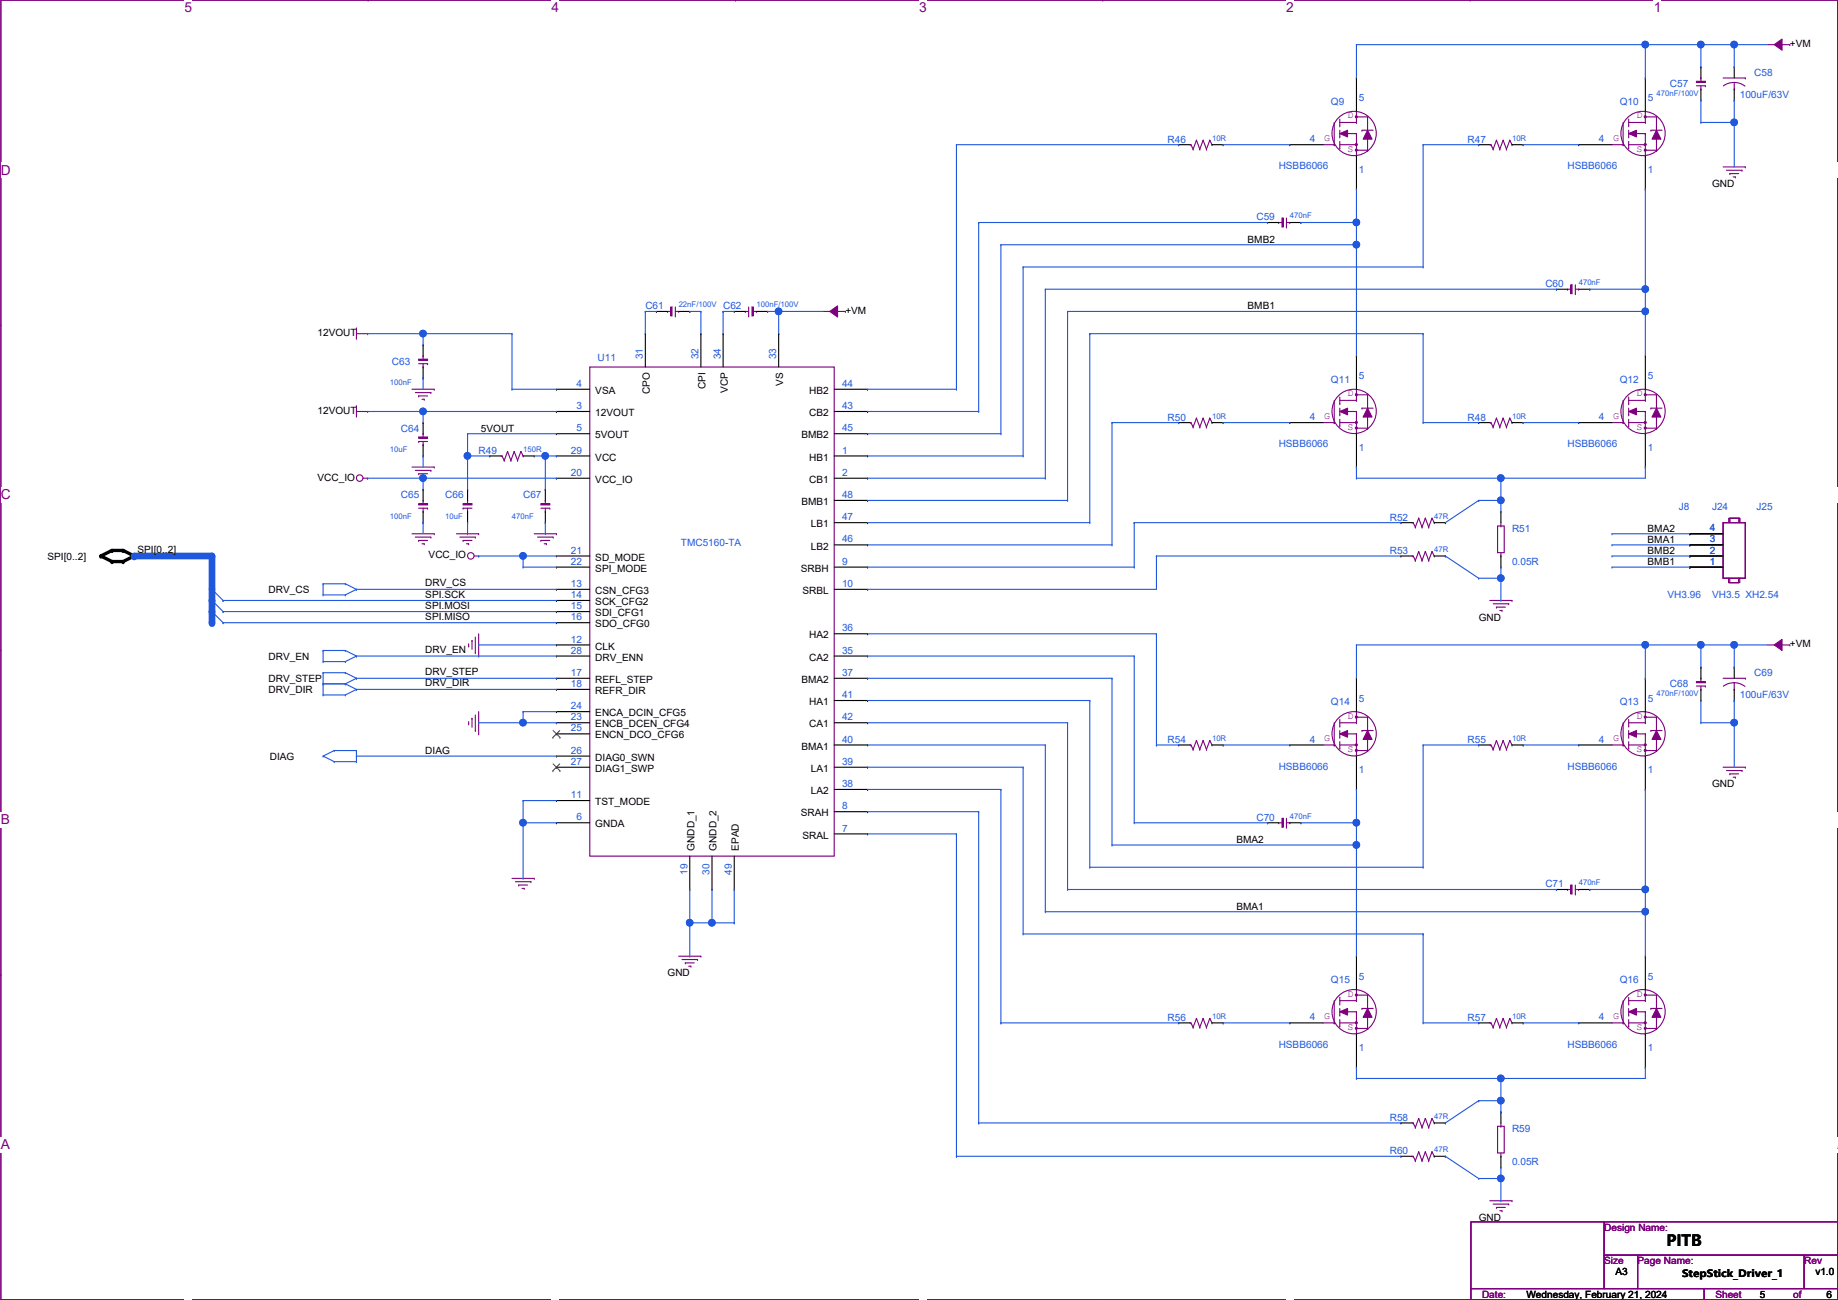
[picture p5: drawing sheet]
<svg xmlns="http://www.w3.org/2000/svg" width="420mm" height="297mm" viewBox="0 0 420 297" stroke-linecap="round" stroke-linejoin="round" font-family="sans-serif">
<defs><g id="words">
<text font-size="3.6" x="380.9" y="284.7">PITB</text>
<g font-size="3.1" fill="#800080">
<text x="42.2" y="2.8">5</text>
<text x="126.1" y="2.8">4</text>
<text x="210.1" y="2.8">3</text>
<text x="294" y="2.8">2</text>
<text x="378" y="2.8">1</text>
<text x=".2" y="39.9">D</text>
<text x=".2" y="114.1">C</text>
<text x=".2" y="188.4">B</text>
<text x=".2" y="262.6">A</text>
<text x="420.1" y="262.6">A</text>
</g>
<g font-size="2.3">
<text x="409.1" y="10.8">+VM</text>
<text x="391.4" y="42.8">GND</text>
<text x="285.2" y="55.4">BMB2</text>
<text x="193.2" y="71.7">+VM</text>
<text x="285.2" y="70.7">BMB1</text>
<text x="72.6" y="76.8">12VOUT</text>
<text x="161.3" y="88.9" transform="rotate(-90 161.3 88.9)">CPI</text>
<text x="166.4" y="89.8" transform="rotate(-90 166.4 89.8)">VCP</text>
<text x="179.1" y="88.2" transform="rotate(-90 179.1 88.2)">VS</text>
<text x="72.6" y="94.6">12VOUT</text>
<text x="136.1" y="95.1">12VOUT</text>
<text x="136.1" y="90">VSA</text>
<text x="148.6" y="90.1" transform="rotate(-90 148.6 90.1)">CPO</text>
<text x="185" y="95.1">CB2</text>
<text x="185" y="90">HB2</text>
<text x="109.9" y="98.6">5VOUT</text>
<text x="136.1" y="100.2">5VOUT</text>
<text x="183.2" y="100.2">BMB2</text>
<text x="136.1" y="105.2">VCC</text>
<text x="185" y="105.2">HB1</text>
<text x="72.6" y="109.8">VCC_IO</text>
<text x="136.1" y="110.3">VCC_IO</text>
<text x="185" y="110.3">CB1</text>
<text x="183.2" y="115.4">BMB1</text>
<text x="185.4" y="125.6">LB2</text>
<text x="185.4" y="120.5">LB1</text>
<text x="376.6" y="121.5">BMA2</text>
<text x="376.6" y="124">BMA1</text>
<text x="10.9" y="127.8">SPI[0..2]</text>
<text x="31.4" y="126.3">SPI[0..2]</text>
<text x="98" y="127.6">VCC_IO</text>
<text x="136.1" y="128.1">SD_MODE</text>
<text x="136.1" y="130.6">SPI_MODE</text>
<text x="183.1" y="130.6">SRBH</text>
<text x="376.6" y="129.1">BMB1</text>
<text x="376.6" y="126.5">BMB2</text>
<text x="61.4" y="135.5">DRV_CS</text>
<text x="97.2" y="136.7">SPI.SCK</text>
<text x="97.2" y="133.9">DRV_CS</text>
<text x="136.1" y="135.7">CSN_CFG3</text>
<text x="183.5" y="135.7">SRBL</text>
<text x="97.2" y="139.2">SPI.MOSI</text>
<text x="97.2" y="141.8">SPI.MISO</text>
<text x="136.1" y="138.3">SCK_CFG2</text>
<text x="136.1" y="140.8">SDI_CFG1</text>
<text x="136.1" y="143.3">SDO_CFG0</text>
<text x="338" y="141.8">GND</text>
<text x="97.2" y="149.2">DRV_EN</text>
<text x="136.1" y="148.4">CLK</text>
<text x="185" y="145.9">HA2</text>
<text x="409.1" y="147.9">+VM</text>
<text x="61.4" y="155.8">DRV_STEP</text>
<text x="61.4" y="150.7">DRV_EN</text>
<text x="97.2" y="154.3">DRV_STEP</text>
<text x="136.1" y="151">DRV_ENN</text>
<text x="185" y="151">CA2</text>
<text x="61.4" y="158.3">DRV_DIR</text>
<text x="97.2" y="156.8">DRV_DIR</text>
<text x="136.1" y="156">REFL_STEP</text>
<text x="136.1" y="158.6">REFR_DIR</text>
<text x="183.2" y="156">BMA2</text>
<text x="185" y="161.1">HA1</text>
<text x="136.1" y="166.2">ENCB_DCEN_CFG4</text>
<text x="136.1" y="163.7">ENCA_DCIN_CFG5</text>
<text x="185" y="166.2">CA1</text>
<text x="61.7" y="173.6">DIAG</text>
<text x="97.2" y="172.3">DIAG</text>
<text x="136.1" y="168.7">ENCN_DCO_CFG6</text>
<text x="136.1" y="173.8">DIAG0_SWN</text>
<text x="183.2" y="171.3">BMA1</text>
<text x="136.1" y="176.4">DIAG1_SWP</text>
<text x="185.4" y="176.4">LA1</text>
<text x="391.4" y="179.9">GND</text>
<text x="136.1" y="184">TST_MODE</text>
<text x="185.4" y="181.4">LA2</text>
<text x="136.1" y="189.1">GNDA</text>
<text x="183.1" y="186.5">SRAH</text>
<text x="183.5" y="191.6">SRAL</text>
<text x="158.7" y="194.4" transform="rotate(-90 158.7 194.4)">GNDD_1</text>
<text x="163.8" y="194.4" transform="rotate(-90 163.8 194.4)">GNDD_2</text>
<text x="168.9" y="194.4" transform="rotate(-90 168.9 194.4)">EPAD</text>
<text x="282.6" y="192.6">BMA2</text>
<text x="282.6" y="207.8">BMA1</text>
<text x="152.6" y="223.1">GND</text>
<text x="338" y="279">GND</text>
<text x="369.3" y="291.4">A3</text>
<text x="384.5" y="291.8">StepStick_Driver_1</text>
<text x="415" y="291.4">v1.0</text>
<text x="348.9" y="296.5">Wednesday, February 21, 2024</text>
<text x="402.3" y="296.5">5</text>
<text x="417.5" y="296.5">6</text>
</g>
<g font-size="2.3" fill="#2058dd">
<text x="401" y="17.4">C58</text>
<text x="304.2" y="24">Q9</text>
<text x="310.6" y="23.2">5</text>
<text x="370.3" y="24">Q10</text>
<text x="376.7" y="23.2">5</text>
<text x="381.7" y="19.9">C57</text>
<text x="397.7" y="22.4">100uF/63V</text>
<text x="266.9" y="32.6">R46</text>
<text x="299.4" y="32.5">4</text>
<text x="335.5" y="32.6">R47</text>
<text x="365.5" y="32.5">4</text>
<text x="292.3" y="38.7">HSBB6066</text>
<text x="310.6" y="39.5">1</text>
<text x="358.3" y="38.7">HSBB6066</text>
<text x="376.7" y="39.5">1</text>
<text x="287.2" y="50.4">C59</text>
<text x="353.3" y="65.6">C60</text>
<text x="147.5" y="70.7">C61</text>
<text x="165.3" y="70.7">C62</text>
<text x="89.6" y="83.4">C63</text>
<text x="136.6" y="82.4">U11</text>
<text x="147" y="82.1" transform="rotate(-90 147 82.1)">31</text>
<text x="159.7" y="82.1" transform="rotate(-90 159.7 82.1)">32</text>
<text x="164.7" y="82.1" transform="rotate(-90 164.7 82.1)">34</text>
<text x="177.4" y="82.1" transform="rotate(-90 177.4 82.1)">33</text>
<text x="131.8" y="88.4">4</text>
<text x="192.5" y="88.4">44</text>
<text x="304.2" y="87.5">Q11</text>
<text x="310.6" y="86.7">5</text>
<text x="370.3" y="87.5">Q12</text>
<text x="376.7" y="86.7">5</text>
<text x="131.8" y="93.5">3</text>
<text x="192.5" y="93.5">43</text>
<text x="91.6" y="98.6">C64</text>
<text x="131.8" y="98.6">5</text>
<text x="192.5" y="98.6">45</text>
<text x="266.9" y="96.1">R50</text>
<text x="299.4" y="96">4</text>
<text x="335.5" y="96.1">R48</text>
<text x="365.5" y="96">4</text>
<text x="109.4" y="103.7">R49</text>
<text x="130.5" y="103.6">29</text>
<text x="192.5" y="103.6">1</text>
<text x="292.3" y="102.2">HSBB6066</text>
<text x="310.6" y="103">1</text>
<text x="358.3" y="102.2">HSBB6066</text>
<text x="376.7" y="103">1</text>
<text x="91.6" y="113.9">C65</text>
<text x="101.8" y="113.9">C66</text>
<text x="119.6" y="113.9">C67</text>
<text x="130.5" y="108.7">20</text>
<text x="192.5" y="108.7">2</text>
<text x="192.5" y="113.8">48</text>
<text x="192.5" y="118.9">47</text>
<text x="317.7" y="119">R52</text>
<text x="383.7" y="116.4">J8</text>
<text x="391.4" y="116.4">J24</text>
<text x="401.5" y="116.4">J25</text>
<text x="155.6" y="124.8">TMC5160-TA</text>
<text x="192.5" y="124">46</text>
<text x="345.6" y="121.5">R51</text>
<text x="390.9" y="124">3</text>
<text x="390.9" y="121.4">4</text>
<text x="130.5" y="126.5">21</text>
<text x="130.5" y="129">22</text>
<text x="192.5" y="129">9</text>
<text x="317.7" y="126.6">R53</text>
<text x="345.6" y="129.1">0.05R</text>
<text x="390.9" y="129">1</text>
<text x="390.9" y="126.5">2</text>
<text x="130.5" y="134.1">13</text>
<text x="130.5" y="136.7">14</text>
<text x="192.5" y="134.1">10</text>
<text x="381.2" y="136.7">VH3.96</text>
<text x="391.4" y="136.7">VH3.5 XH2.54</text>
<text x="130.5" y="139.2">15</text>
<text x="130.5" y="141.7">16</text>
<text x="130.5" y="146.8">12</text>
<text x="130.5" y="149.4">28</text>
<text x="192.5" y="149.4">35</text>
<text x="192.5" y="144.3">36</text>
<text x="130.5" y="154.4">17</text>
<text x="192.5" y="154.4">37</text>
<text x="401" y="154.5">C69</text>
<text x="130.5" y="157">18</text>
<text x="192.5" y="159.5">41</text>
<text x="304.2" y="161.1">Q14</text>
<text x="310.6" y="160.3">5</text>
<text x="370.3" y="161.1">Q13</text>
<text x="376.7" y="160.3">5</text>
<text x="381.7" y="157.1">C68</text>
<text x="397.7" y="159.6">100uF/63V</text>
<text x="130.5" y="164.6">23</text>
<text x="130.5" y="162.1">24</text>
<text x="130.5" y="167.1">25</text>
<text x="192.5" y="164.6">42</text>
<text x="130.5" y="172.2">26</text>
<text x="192.5" y="169.7">40</text>
<text x="266.9" y="169.8">R54</text>
<text x="299.4" y="169.7">4</text>
<text x="335.5" y="169.8">R55</text>
<text x="365.5" y="169.7">4</text>
<text x="130.5" y="174.8">27</text>
<text x="192.5" y="179.8">38</text>
<text x="192.5" y="174.8">39</text>
<text x="292.3" y="175.9">HSBB6066</text>
<text x="310.6" y="176.6">1</text>
<text x="358.3" y="175.9">HSBB6066</text>
<text x="376.7" y="176.6">1</text>
<text x="130.5" y="182.4">11</text>
<text x="192.5" y="184.9">8</text>
<text x="131.8" y="187.5">6</text>
<text x="192.5" y="190">7</text>
<text x="287.2" y="187.5">C70</text>
<text x="157.1" y="199.9" transform="rotate(-90 157.1 199.9)">19</text>
<text x="162.2" y="199.9" transform="rotate(-90 162.2 199.9)">30</text>
<text x="167.3" y="199.9" transform="rotate(-90 167.3 199.9)">49</text>
<text x="353.3" y="202.8">C71</text>
<text x="304.2" y="224.6">Q15</text>
<text x="310.6" y="223.8">5</text>
<text x="370.3" y="224.6">Q16</text>
<text x="376.7" y="223.8">5</text>
<text x="266.9" y="233.3">R56</text>
<text x="299.4" y="233.2">4</text>
<text x="335.5" y="233.3">R57</text>
<text x="365.5" y="233.2">4</text>
<text x="292.3" y="239.4">HSBB6066</text>
<text x="358.3" y="239.4">HSBB6066</text>
<text x="310.6" y="240.1">1</text>
<text x="376.7" y="240.1">1</text>
<text x="317.7" y="256.1">R58</text>
<text x="317.7" y="263.7">R60</text>
<text x="345.6" y="258.7">R59</text>
<text x="345.6" y="266.3">0.05R</text>
</g>
<g font-size="2.3" fill="#800080">
<text x="308" y="27.1">D</text>
<text x="374.1" y="27.1">D</text>
<text x="302.7" y="32.1">G</text>
<text x="308" y="34.7">S</text>
<text x="368.8" y="32.1">G</text>
<text x="374.1" y="34.7">S</text>
<text x="302.7" y="95.6">G</text>
<text x="308" y="90.6">D</text>
<text x="368.8" y="95.6">G</text>
<text x="374.1" y="90.6">D</text>
<text x="308" y="98.2">S</text>
<text x="374.1" y="98.2">S</text>
<text x="308" y="164.2">D</text>
<text x="374.1" y="164.2">D</text>
<text x="302.7" y="169.3">G</text>
<text x="308" y="171.8">S</text>
<text x="368.8" y="169.3">G</text>
<text x="374.1" y="171.8">S</text>
<text x="308" y="227.7">D</text>
<text x="374.1" y="227.7">D</text>
<text x="302.7" y="232.8">G</text>
<text x="368.8" y="232.8">G</text>
<text x="308" y="235.3">S</text>
<text x="374.1" y="235.3">S</text>
<text x="366.7" y="281.3">Design Name:</text>
<text x="366.7" y="288.9">Size</text>
<text x="374.3" y="288.9">Page Name:</text>
<text x="412.4" y="288.9">Rev</text>
<text x="338.8" y="296.5">Date:</text>
<text x="392.1" y="296.5">Sheet</text>
<text x="409.9" y="296.5">of</text>
</g>
<g font-size="1.8" fill="#2058dd">
<text x="378.7" y="22">470nF/100V</text>
<text x="277.1" y="32.1">10R</text>
<text x="345.6" y="32.1">10R</text>
<text x="294.8" y="49.9">470nF</text>
<text x="360.9" y="65.2">470nF</text>
<text x="155.1" y="70.2">22nF/100V</text>
<text x="172.9" y="70.2">100nF/100V</text>
<text x="89.1" y="88">100nF</text>
<text x="277.1" y="95.6">10R</text>
<text x="345.6" y="95.6">10R</text>
<text x="89.1" y="103.3">10uF</text>
<text x="119.6" y="103.3">150R</text>
<text x="89.1" y="118.5">100nF</text>
<text x="101.8" y="118.5">10uF</text>
<text x="117" y="118.5">470nF</text>
<text x="327.9" y="118.5">47R</text>
<text x="327.9" y="126.1">47R</text>
<text x="378.7" y="159.1">470nF/100V</text>
<text x="277.1" y="169.3">10R</text>
<text x="345.6" y="169.3">10R</text>
<text x="294.8" y="187.1">470nF</text>
<text x="360.9" y="202.3">470nF</text>
<text x="277.1" y="232.8">10R</text>
<text x="345.6" y="232.8">10R</text>
<text x="327.9" y="255.7">47R</text>
<text x="327.9" y="263.3">47R</text>
</g>
</g></defs>
<path d="M.2 0h419.9v297h-419.9z" fill="none" stroke="#800080" stroke-width=".25"/>
<g fill="#fff">
<path d="M42.2 0h1.7v3.5h-1.7z"/>
<path d="M42.2 297l1.7 .1z"/>
</g>
<path d="M84.1 0h.1M84.1 297h.1" fill="none" stroke="#800080" stroke-width=".25"/>
<g fill="#fff">
<path d="M126.1 0h1.7v3.5h-1.7z"/>
<path d="M126.1 297l1.7 .1z"/>
</g>
<path d="M168.1 0h.1M168.1 297h.1" fill="none" stroke="#800080" stroke-width=".25"/>
<g fill="#fff">
<path d="M210.1 0h1.7v3.5h-1.7z"/>
<path d="M210.1 297l1.7 .1z"/>
</g>
<path d="M252.1 0h.1M252.1 297h.1" fill="none" stroke="#800080" stroke-width=".25"/>
<g fill="#fff">
<path d="M294 0h1.8v3.5h-1.8z"/>
<path d="M294 297l1.8 .1z"/>
</g>
<path d="M336.1 0h.1M336.1 297h.1" fill="none" stroke="#800080" stroke-width=".25"/>
<g fill="#fff">
<path d="M378 0h1.8v3.5h-1.8z"/>
<path d="M378 297l1.8 .1z"/>
<path d="M.2 37.1h2.2v3.5h-2.2z"/>
<path d="M420.1 37.1h.1v3.5h-.1z"/>
<path d="M.2 111.3h2.2v3.5h-2.2z"/>
<path d="M420.1 111.3h.1v3.5h-.1z"/>
</g>
<path d="M.2 74.3h.1M420.1 74.3h.1" fill="none" stroke="#800080" stroke-width=".25"/>
<g fill="#fff">
<path d="M.2 185.6h2.1v3.5h-2.1z"/>
<path d="M420.1 185.6h.1v3.5h-.1z"/>
</g>
<path d="M.2 148.5h.1M420.1 148.5h.1" fill="none" stroke="#800080" stroke-width=".25"/>
<path d="M.2 148.5h.1" fill="none" stroke="#800080" stroke-width=".23"/>
<path d="M420.1 148.5h.1" fill="none" stroke="#800080" stroke-width=".23"/>
<g fill="#fff">
<path d="M.2 259.8h2.1v3.5h-2.1z"/>
<path d="M420.1 259.8h.1v3.5h-.1z"/>
</g>
<path d="M188.2 71.2h5M193.2 71.2h.1M.2 222.7h.1M420.1 222.7h.1" fill="none" stroke="#800080" stroke-width=".25"/>
<path d="M23.1 127l2.5-1.2h2.5l2.6 1.2-2.6 1.3h-2.5z" fill="none" stroke="#000" stroke-width=".76"/>
<g fill="#000">
<circle cx="23.1" cy="127" r=".38"/>
<circle cx="25.6" cy="128.3" r=".38"/>
<circle cx="25.6" cy="125.8" r=".38"/>
<circle cx="28.1" cy="125.8" r=".38"/>
<circle cx="28.1" cy="128.3" r=".38"/>
<circle cx="30.7" cy="127" r=".38"/>
</g>
<g fill="none" stroke="#2058dd" stroke-width=".25">
<path d="M73.9 135.9h.1M73.9 133.4h.1M73.9 133.4h5M73.9 135.9h5M73.9 133.4v2.5M78.9 133.4h.1M78.9 135.9h.1M78.9 133.4l2.6 1.3M81.5 134.7h.1M81.5 134.7l-2.6 1.2M73.9 158.8h.1M73.9 156.3h.1"/>
<path d="M73.9 153.7h.1M73.9 151.2h.1M73.9 148.6h.1M73.9 148.6v2.6M73.9 153.7v5.1M73.9 156.3h5M73.9 158.8h5M73.9 153.7h5M73.9 148.6h5M73.9 151.2h5M78.9 156.3h.1M78.9 158.8h.1"/>
<path d="M78.9 153.7h.1M78.9 148.6h.1M78.9 151.2h.1M78.9 156.3l2.6 1.2M78.9 153.7l2.6 1.3M78.9 148.6l2.6 1.3M81.5 157.5h.1M81.5 155h.1M81.5 149.9h.1M81.5 157.5l-2.6 1.3M81.5 155l-2.6 1.3M81.5 149.9l-2.6 1.3"/>
<path d="M73.9 172.8h.1M73.9 172.8l2.5 1.2M76.4 171.5h.1M76.4 174h.1M76.4 171.5l-2.5 1.3M76.4 171.5h5.1M76.4 174h5.1M81.5 171.5h.1M81.5 174h.1M81.5 171.5v2.5"/>
</g>
<path d="M189.7 71.2l1.8-1.3v2.5z" fill="#800080"/>
<g fill="none" stroke="#800080" stroke-width=".25">
<path d="M404.1 10.2h5M409.1 10.2h.1M393.9 38.1h5.1M394.7 38.9h3.5M395.4 39.7h.1M395.4 39.7h2.1M398.2 38.9h.1M399 38.1h.1M396.2 40.4h.5M396.7 40.4h.1M189.7 71.2l1.8-1.3v2.5zM340.6 137.2h5"/>
<path d="M341.3 138h3.6M342.1 138.7h.1M342.1 138.7h2M342.8 139.5h.6M343.4 139.5h.1M344.9 138h.1M345.6 137.2h.1M340.6 274.4h5M341.3 275.1h3.6M342.1 275.9h.1M342.1 275.9h2M342.8 276.6h.6"/>
<path d="M343.4 276.6h.1M344.9 275.1h.1M345.6 274.4h.1"/>
</g>
<path d="M405.6 10.2l1.8-1.3v2.6z" fill="#800080"/>
<path d="M405.6 10.2l1.8-1.3v2.6zM404.1 147.4h5M409.1 147.4h.1" fill="none" stroke="#800080" stroke-width=".25"/>
<path d="M405.6 147.4l1.8-1.3v2.5z" fill="#800080"/>
<g fill="none" stroke="#800080" stroke-width=".25">
<path d="M81.5 75h.1M81.5 76.2h2.5M81.5 75v2.5M84 76.2h.1M81.5 92.8h.1M81.5 92.8v2.5M81.5 94h2.5M84 94h.1M94.2 88.9h5.1M94.9 89.7h3.6M95.7 90.5h.1M95.7 90.5h2"/>
<path d="M96.5 91.2h.5M97 91.2h.1M98.5 89.7h.1M99.3 88.9h.1M83 109.3h1M84 109.3h.1M94.2 106.7h5.1M94.9 107.5h3.6M95.7 108.2h.1M95.7 108.2h2M96.5 109h.5M97 109h.1"/>
<path d="M98.5 107.5h.1M99.3 106.7h.1M94.2 122h5.1M94.9 122.7h3.6M95.7 123.5h.1M95.7 123.5h2M96.5 124.2h.5M97 124.2h.1M98.5 122.7h.1M99.3 122h.1M104.3 122h5.1M105.1 122.7h3.6"/>
<path d="M105.9 123.5h.1M105.9 123.5h2M106.6 124.2h.5M107.1 124.2h.1M108.4 127h1M108.7 122.7h.1M109.4 122h.1M109.4 127h.1M122.1 122h5.1M122.9 122.7h3.5M123.6 123.5h.1M123.6 123.5h2.1"/>
<path d="M124.4 124.2h.5M124.9 124.2h.1M126.4 122.7h.1M127.2 122h.1M107.1 147.6h.1M107.1 147.1v.5M107.9 146.3h.1M107.9 146.3v2.1M108.7 149.1h.1M108.7 145.6v3.5M109.4 149.9h.1M109.4 144.8v5.1"/>
<path d="M405.6 147.4l1.8-1.3v2.5zM107.1 165.4h.1M107.1 164.9v.5M107.9 164.1h.1M107.9 164.1v2.1M108.7 166.9h.1M108.7 163.4v3.5M109.4 167.7h.1M109.4 162.6v5.1M393.9 175.3h5.1M394.7 176.1h3.5M395.4 176.8h.1"/>
<path d="M395.4 176.8h2.1M396.2 177.6h.5M396.7 177.6h.1M398.2 176.1h.1M399 175.3h.1M117 200.7h5.1M117.8 201.5h3.6M118.6 202.2h.1M118.6 202.2h2M119.3 203h.5M119.8 203h.1M121.4 201.5h.1"/>
<path d="M122.1 200.7h.1M155.1 218.5h5.1M155.9 219.2h3.6M159.5 219.2h.1M160.2 218.5h.1M156.7 220h.1M156.7 220h2M157.4 220.8h.5M157.9 220.8h.1M368.5 233.7h2.5M371 233.7h.1M371 228.6v5.1"/>
<path d="M372.3 229.4h.1M372.3 231.9h.1M372.3 234.5h.1M372.3 233.7h3.8M372.3 231.2h3.8M372.3 228.6h3.8M372.3 227.9v1.5M372.3 230.4v1.5M372.3 233v1.5M376.1 233.7h.1M376.1 231.2h.1M376.1 228.6h.1"/>
<path d="M376.1 236.3h.1M376.1 226.1h.1M376.1 226.1v2.5M376.1 231.2v5.1M376.1 227.4h2.6M376.1 235h2.6M377.4 230.4h.1M377.4 230.4h2.5M378.7 227.4h.1M378.7 235h.1M378.7 227.4v7.6M336.2 279.2h30.5v15.2h-30.5z"/>
<path d="M366.7 279.2h53.4v7.6h-53.4zM336.2 294.4h53.4v2.6h-53.4zM366.7 286.8h7.6v7.6h-7.6zM374.3 286.8h38.1v7.6h-38.1zM389.6 294.4h30.5v2.6h-30.5zM412.4 286.8h7.7v7.6h-7.7z"/>
<circle cx="82.2" cy="109.2" r=".75"/>
<circle cx="107.6" cy="127" r=".75"/>
</g>
<path d="M48.5 134.7l2.5 2.5M48.5 137.2l2.5 2.5M48.5 139.7l2.5 2.6M51 137.2h.1M51 139.7h.1M51 142.3h.1" fill="none" stroke="#2058dd" stroke-width=".25"/>
<path d="M375.9 227.2h.4v.3h-.4z" fill-rule="evenodd" fill="#800080"/>
<path d="M375.9 227.2h.4v.3h-.4z" fill="none" stroke="#800080" stroke-width=".25"/>
<path d="M375.9 234.8h.4v.3h-.4z" fill-rule="evenodd" fill="#800080"/>
<path d="M375.9 234.8h.4v.3h-.4z" fill="none" stroke="#800080" stroke-width=".25"/>
<path d="M375.9 233.5h.4v.4h-.4z" fill-rule="evenodd" fill="#800080"/>
<g fill="none" stroke="#800080" stroke-width=".25">
<path d="M375.9 233.5h.4v.4h-.4z"/>
<circle cx="375.6" cy="231.2" r="5.1"/>
</g>
<path d="M378.7 230.4l1 2.1h-2.1z" fill="#800080"/>
<path d="M378.7 230.4l1 2.1h-2.1z" fill="none" stroke="#800080" stroke-width=".25"/>
<path d="M372.3 231.2l1.8-.8v1.5z" fill="#800080"/>
<g fill="none" stroke="#800080" stroke-width=".25">
<path d="M368.5 33.1h2.5M371 33.1h.1M371 28v5.1M372.3 28.7h.1M372.3 31.3h.1M372.3 33.8h.1M372.3 33.1h3.8M372.3 30.5h3.8M372.3 28h3.8M372.3 27.2v1.5M372.3 29.8v1.5M372.3 32.3v1.5"/>
<path d="M376.1 33.1h.1M376.1 30.5h.1M376.1 28h.1M376.1 35.6h.1M376.1 25.4h.1M376.1 25.4v2.6M376.1 30.5v5.1M376.1 26.7h2.6M376.1 34.3h2.6M377.4 29.8h.1M377.4 29.8h2.5M378.7 26.7h.1"/>
<path d="M378.7 34.3h.1M378.7 26.7v7.6M393.9 119.4h5.1v12.7h-5.1zM395.2 119.4v-1h2.3v1M395.4 132.1v1h2.3v-1M372.3 231.2l1.8-.8v1.5z"/>
</g>
<g fill="none" stroke="#000" stroke-width=".25">
<path d="M386.3 122h.1M386.3 124.5h.1M386.3 127h.1M386.3 129.6h.1M386.3 122h7.6M386.3 124.5h7.6M386.3 127h7.6M386.3 129.6h7.6M376.1 218.5h.1M376.1 218.5v7.6M360.9 233.7h.1M360.9 233.7h7.6"/>
<path d="M376.1 236.3v7.6M376.1 243.9h.1"/>
</g>
<path d="M375.9 26.5h.4v.3h-.4z" fill-rule="evenodd" fill="#800080"/>
<path d="M375.9 26.5h.4v.3h-.4z" fill="none" stroke="#800080" stroke-width=".25"/>
<path d="M375.9 34.1h.4v.4h-.4z" fill-rule="evenodd" fill="#800080"/>
<path d="M375.9 34.1h.4v.4h-.4z" fill="none" stroke="#800080" stroke-width=".25"/>
<path d="M375.9 32.9h.4v.3h-.4z" fill-rule="evenodd" fill="#800080"/>
<g fill="none" stroke="#800080" stroke-width=".25">
<path d="M375.9 32.9h.4v.3h-.4z"/>
<circle cx="375.6" cy="30.5" r="5.1"/>
</g>
<path d="M378.7 29.8l1 2h-2.1z" fill="#800080"/>
<path d="M378.7 29.8l1 2h-2.1z" fill="none" stroke="#800080" stroke-width=".25"/>
<path d="M372.3 30.5l1.8-.7v1.5z" fill="#800080"/>
<g fill="none" stroke="#800080" stroke-width=".25">
<path d="M372.3 30.5l1.8-.7v1.5zM368.5 170.2h2.5M371 170.2h.1M371 165.1v5.1M372.3 165.9h.1M372.3 168.4h.1M372.3 171h.1M372.3 170.2h3.8M372.3 167.7h3.8M372.3 165.1h3.8M372.3 164.4v1.5M372.3 166.9v1.5"/>
<path d="M372.3 169.5v1.5M376.1 170.2h.1M376.1 167.7h.1M376.1 165.1h.1M376.1 172.8h.1M376.1 162.6h.1M376.1 162.6v2.5M376.1 167.7v5.1M376.1 163.9h2.6M376.1 171.5h2.6M377.4 166.9h.1M377.4 166.9h2.5"/>
<path d="M378.7 163.9h.1M378.7 171.5h.1M378.7 163.9v7.6"/>
</g>
<path d="M376.1 17.8h.1M376.1 17.8v7.6M360.9 33.1h.1M360.9 33.1h7.6M376.1 35.6v7.6M376.1 43.2h.1" fill="none" stroke="#000" stroke-width=".25"/>
<path d="M375.9 163.7h.4v.3h-.4z" fill-rule="evenodd" fill="#800080"/>
<path d="M375.9 163.7h.4v.3h-.4z" fill="none" stroke="#800080" stroke-width=".25"/>
<path d="M375.9 171.3h.4v.3h-.4z" fill-rule="evenodd" fill="#800080"/>
<path d="M375.9 171.3h.4v.3h-.4z" fill="none" stroke="#800080" stroke-width=".25"/>
<path d="M375.9 170h.4v.4h-.4z" fill-rule="evenodd" fill="#800080"/>
<g fill="none" stroke="#800080" stroke-width=".25">
<path d="M375.9 170h.4v.4h-.4z"/>
<circle cx="375.6" cy="167.7" r="5.1"/>
</g>
<path d="M378.7 166.9l1 2.1h-2.1z" fill="#800080"/>
<path d="M378.7 166.9l1 2.1h-2.1z" fill="none" stroke="#800080" stroke-width=".25"/>
<path d="M372.3 167.7l1.8-.8v1.5z" fill="#800080"/>
<g fill="none" stroke="#800080" stroke-width=".25">
<path d="M393.9 17.8h5.1M396.4 18.8l1.1 .2 1.4 .7M396.4 18.8l-1.5 .3-1 .5M396.4 18.8v1.6M399 17.8h.1M302.5 33.1h2.5M305 33.1h.1M305 28v5.1M306.3 28.7h.1M306.3 31.3h.1M306.3 33.8h.1M306.3 33.1h3.8"/>
<path d="M306.3 30.5h3.8M306.3 28h3.8M306.3 27.2v1.5M306.3 29.8v1.5M306.3 32.3v1.5M310.1 33.1h.1M310.1 30.5h.1M310.1 28h.1M310.1 35.6h.1M310.1 25.4h.1M310.1 25.4v2.6M310.1 30.5v5.1"/>
<path d="M310.1 26.7h2.5M310.1 34.3h2.5M311.4 29.8h.1M311.4 29.8h2.5M312.6 26.7h.1M312.6 34.3h.1M312.6 26.7v7.6M396.4 20.4h.1M340.6 96.6h.2M340.8 96.6h.1M340.8 96.6l.5 1M341.3 97.6h.1"/>
<path d="M342.1 95.5h.1M342.1 95.5l-.8 2.1M342.1 95.5l.7 2.1M342.8 97.6h.1M343.6 95.5h.1M343.6 95.5l-.8 2.1M343.6 95.5l.8 2.1M344.4 97.6h.1M345.1 95.5h.1M345.1 95.5l-.7 2.1M345.1 95.5l.5 1.1M345.6 96.6h.1"/>
<path d="M322.8 127h.2M323 127h.1M323 127l.5 1.1M323.5 128.1h.1M324.3 126h.1M324.3 126l-.8 2.1M324.3 126l.8 2.1M325.1 128.1h.1M325.8 126h.1M325.8 126l-.7 2.1M325.8 126l.8 2.1M326.6 128.1h.1"/>
<path d="M327.4 126h.1M327.4 126l-.8 2.1M327.4 126l.5 1M327.9 127h.1M372.3 167.7l1.8-.8v1.5zM342.3 257.3h1.6v6.1h-1.6zM343.1 257.3h.1M343.1 256.6v.7M343.1 264.2h.1M343.1 263.4v.8"/>
</g>
<g fill="none" stroke="#000" stroke-width=".25">
<path d="M396.4 15.3h.1M396.4 15.3v2.5M396.4 22.9h.1M396.4 20.4v2.5M338 96.6h.1M338 96.6h2.6M345.6 96.6h2.6M348.2 96.6h.1M320.2 127h.1M320.2 127h2.6M327.9 127h2.5M330.4 127h.1"/>
<path d="M376.1 155h.1M376.1 155v7.6M360.9 170.2h.1M360.9 170.2h7.6M376.1 172.8v7.6M376.1 180.4h.1M343.1 254h.1M343.1 254v2.6M343.1 266.7h.1M343.1 264.2v2.5"/>
</g>
<path d="M309.9 26.5h.3v.3h-.3z" fill-rule="evenodd" fill="#800080"/>
<path d="M309.9 26.5h.3v.3h-.3z" fill="none" stroke="#800080" stroke-width=".25"/>
<path d="M309.9 34.1h.3v.4h-.3z" fill-rule="evenodd" fill="#800080"/>
<path d="M309.9 34.1h.3v.4h-.3z" fill="none" stroke="#800080" stroke-width=".25"/>
<path d="M309.9 32.9h.3v.3h-.3z" fill-rule="evenodd" fill="#800080"/>
<g fill="none" stroke="#800080" stroke-width=".25">
<path d="M309.9 32.9h.3v.3h-.3z"/>
<circle cx="309.5" cy="30.5" r="5.1"/>
</g>
<path d="M312.6 29.8l1 2h-2z" fill="#800080"/>
<path d="M312.6 29.8l1 2h-2z" fill="none" stroke="#800080" stroke-width=".25"/>
<path d="M306.3 30.5l1.7-.7v1.5z" fill="#800080"/>
<g fill="none" stroke="#800080" stroke-width=".25">
<path d="M387.8 18.6h2v.2h-2zM387.8 19.6h2M387.8 18.7h2M388.8 17.8h.1M388.8 17.8v.8M388.8 19.6v.8M389.8 19.6h.1M306.3 30.5l1.7-.7v1.5zM388.8 20.4h.1M152.6 71.2h.1M152.6 71.2h.8M153.4 70.1h.2v2.1h-.2z"/>
<path d="M153.5 70.1v2.1M154.4 72.2h.1M154.4 71.2h.7M154.4 70.1v2.1M155.1 71.2h.1M358.3 66.1h.1M358.3 66.1h.8M359.1 65.1h.3v2h-.3zM359.2 65.1v2M360.1 67.1h.1M360.1 65.1v2M360.1 66.1h.8"/>
<path d="M360.9 66.1h.1M95.7 99.9h2v.2h-2zM95.7 100h2M96.7 99.1h.1M96.7 99.1v.8M302.5 96.6h2.5M305 96.6h.1M305 91.5v5.1M306.3 92.2h.1M306.3 94.8h.1M306.3 97.3h.1M306.3 96.6h3.8"/>
<path d="M306.3 94h3.8M306.3 91.5h3.8M306.3 90.7v1.5M306.3 93.3v1.5M306.3 95.8v1.5M310.1 96.6h.1M310.1 94h.1M310.1 91.5h.1M310.1 99.1h.1M310.1 88.9h.1M310.1 88.9v2.6M310.1 94v5.1"/>
<path d="M310.1 90.2h2.5M310.1 97.8h2.5M311.4 93.3h.1M311.4 93.3h2.5M312.6 90.2h.1M312.6 97.8h.1M312.6 90.2v7.6M95.7 100.9h.1M95.7 100.9h2M96.7 101.6h.1M96.7 100.9v.7M105.9 115.1h2v.3h-2z"/>
<path d="M105.9 116.1h.1M105.9 116.1h2M105.9 115.2h2M106.9 116.9h.1M106.9 114.3h.1M106.9 114.3v.8M106.9 116.1v.8M114.5 104.2h.3M114.8 104.2h.1M114.8 104.2l.5 1M115.3 105.2h.1M116 103.2h.1"/>
<path d="M116 103.2l-.7 2M116 103.2l.8 2M116.8 105.2h.1M117.5 103.2h.1M117.5 103.2l-.7 2M117.5 103.2l.8 2M118.3 105.2h.1M119.1 103.2h.1M119.1 103.2l-.8 2M119.1 103.2l.5 1M119.6 104.2h.1M123.6 115.1h2.1v.3h-2.1z"/>
<path d="M123.6 116.1h2.1M123.6 115.2h2.1M124.7 116.9h.1M124.7 114.3h.1M124.7 114.3v.8M124.7 116.1v.8M125.7 116.1h.1M343.1 119.4v.8M393.9 119.4h5.1v12.7h-5.1zM395.4 119.4v-1h2.3v1M342.3 120.2h1.6v6.1h-1.6zM343.1 120.2h.1"/>
<path d="M343.1 127h.1M343.1 126.3v.7M395.2 132.1v1h2.3v-1M387.8 155.7h2v.3h-2zM387.8 156.8h2M387.8 155.9h2M388.8 157.5h.1M388.8 155h.1M388.8 155v.7M388.8 156.8v.7M389.8 156.8h.1M340.6 170.2h.2"/>
<path d="M340.8 170.2h.1M340.8 170.2l.5 1M341.3 171.2h.1M342.1 169.2h.1M342.1 169.2l-.8 2M342.1 169.2l.7 2M342.8 171.2h.1M343.6 169.2h.1M343.6 169.2l-.8 2M343.6 169.2l.8 2M344.4 171.2h.1M345.1 169.2h.1"/>
<path d="M345.1 169.2l-.7 2M345.1 169.2l.5 1M345.6 170.2h.1M358.3 203.2h.1M358.3 203.2h.8M359.1 202.2h.3v2.1h-.3zM359.2 202.2v2.1M360.1 204.3h.1M360.1 203.2h.8M360.1 202.2v2.1M360.9 203.2h.1M340.6 233.7h.2"/>
<path d="M340.8 233.7h.1M340.8 233.7l.5 1M341.3 234.7h.1M342.1 232.7h.1M342.1 232.7l-.8 2M342.1 232.7l.7 2M342.8 234.7h.1M343.6 232.7h.1M343.6 232.7l-.8 2M343.6 232.7l.8 2M344.4 234.7h.1M345.1 232.7h.1"/>
<path d="M345.1 232.7l-.7 2M345.1 232.7l.5 1M345.6 233.7h.1M322.8 264.2h.2M323 264.2h.1M323 264.2l.5 1M323.5 265.2h.1M324.3 263.2h.1M324.3 263.2l-.8 2M324.3 263.2l.8 2M325.1 265.2h.1M325.8 263.2h.1"/>
<path d="M325.8 263.2l-.7 2M325.8 263.2l.8 2M326.6 265.2h.1M327.4 263.2h.1M327.4 263.2l-.8 2M327.4 263.2l.5 1M327.9 264.2h.1"/>
</g>
<g fill="none" stroke="#000" stroke-width=".25">
<path d="M310.1 17.8h.1M310.1 17.8v7.6M388.8 15.3h.1M388.8 15.3v2.5M294.8 33.1h.1M294.8 33.1h7.7M310.1 35.6v7.6M388.8 22.9h.1M388.8 20.4v2.5M310.1 43.2h.1M150.1 71.2h.1M150.1 71.2h2.5"/>
<path d="M155.1 71.2h2.6M157.7 71.2h.1M355.8 66.1h.1M355.8 66.1h2.5M360.9 66.1h2.5M363.4 66.1h.1M96.7 96.6h.1M96.7 96.6v2.5M96.7 104.2h.1M96.7 101.6v2.6M106.9 111.8h.1M106.9 119.4h.1"/>
<path d="M106.9 111.8v2.5M106.9 116.9v2.5M112 104.2h.1M112 104.2h2.5M119.6 104.2h2.5M122.1 104.2h.1M124.7 111.8h.1M124.7 119.4h.1M124.7 111.8v2.5M124.7 116.9v2.5M343.1 116.9h.1M343.1 116.9v2.5"/>
<path d="M343.1 129.6h.1M343.1 127v2.6M386.3 129.6h.1M386.3 127h.1M386.3 124.5h.1M386.3 122h.1M386.3 129.6h7.6M386.3 127h7.6M386.3 124.5h7.6M386.3 122h7.6M388.8 152.4h.1M388.8 152.4v2.6"/>
<path d="M388.8 157.5v2.6M338 170.2h.1M338 170.2h2.6M345.6 170.2h2.6M348.2 170.2h.1M388.8 160.1h.1M355.8 203.2h.1M355.8 203.2h2.5M360.9 203.2h2.5M363.4 203.2h.1M338 233.7h.1M338 233.7h2.6"/>
<path d="M345.6 233.7h2.6M348.2 233.7h.1M320.2 264.2h.1M320.2 264.2h2.6M327.9 264.2h2.5M330.4 264.2h.1"/>
</g>
<path d="M309.9 90h.3v.3h-.3z" fill-rule="evenodd" fill="#800080"/>
<path d="M309.9 90h.3v.3h-.3z" fill="none" stroke="#800080" stroke-width=".25"/>
<path d="M309.9 97.6h.3v.4h-.3z" fill-rule="evenodd" fill="#800080"/>
<path d="M309.9 97.6h.3v.4h-.3z" fill="none" stroke="#800080" stroke-width=".25"/>
<path d="M309.9 96.4h.3v.3h-.3z" fill-rule="evenodd" fill="#800080"/>
<g fill="none" stroke="#800080" stroke-width=".25">
<path d="M309.9 96.4h.3v.3h-.3z"/>
<circle cx="309.5" cy="94" r="5.1"/>
</g>
<path d="M312.6 93.3l1 2h-2z" fill="#800080"/>
<path d="M312.6 93.3l1 2h-2z" fill="none" stroke="#800080" stroke-width=".25"/>
<path d="M306.3 94l1.7-.7v1.5z" fill="#800080"/>
<g fill="none" stroke="#800080" stroke-width=".25">
<path d="M340.6 33.1h.2M340.8 33.1h.1M340.8 33.1l.5 1M341.3 34.1h.1M342.1 32h.1M342.1 32l-.8 2.1M342.1 32l.7 2.1M342.8 34.1h.1M343.6 32h.1M343.6 32l-.8 2.1M343.6 32l.8 2.1M344.4 34.1h.1"/>
<path d="M345.1 32h.1M345.1 32l-.7 2.1M345.1 32l.5 1.1M345.6 33.1h.1M170.4 71.2h.1M170.4 71.2h.7M171.1 72.2h.1M171.1 70.1v2.1M171.9 70.1h.3v2.1h-.3zM172 70.1v2.1M172.2 71.2h.7M172.9 71.2h.1"/>
<path d="M306.3 94l1.7-.7v1.5zM95.7 115.1h2v.3h-2zM95.7 116.1h2M95.7 115.2h2M96.7 116.9h.1M96.7 114.3h.1M96.7 114.3v.8M96.7 116.1v.8M97.7 116.1h.1M393.9 155h5.1M396.4 157.5h.1M396.4 156l1.1 .1 1.4 .7"/>
<path d="M396.4 156l-1.5 .3-1 .5M396.4 156v1.5M399 155h.1M302.5 233.7h2.5M305 233.7h.1M305 228.6v5.1M306.3 229.4h.1M306.3 231.9h.1M306.3 234.5h.1M306.3 233.7h3.8M306.3 231.2h3.8M306.3 228.6h3.8"/>
<path d="M306.3 227.9v1.5M306.3 230.4v1.5M306.3 233v1.5M310.1 233.7h.1M310.1 231.2h.1M310.1 228.6h.1M310.1 236.3h.1M310.1 226.1h.1M310.1 226.1v2.5M310.1 231.2v5.1M310.1 227.4h2.5M310.1 235h2.5"/>
<path d="M311.4 230.4h.1M311.4 230.4h2.5M312.6 227.4h.1M312.6 235h.1M312.6 227.4v7.6"/>
</g>
<g fill="none" stroke="#000" stroke-width=".25">
<path d="M338 33.1h.1M338 33.1h2.6M345.6 33.1h2.6M348.2 33.1h.1M167.8 71.2h.1M167.8 71.2h2.6M172.9 71.2h2.6M175.5 71.2h.1M294.8 96.6h.1M294.8 96.6h7.7M310.1 81.3h.1M310.1 81.3v7.6"/>
<path d="M310.1 99.1v7.6M96.7 111.8h.1M96.7 119.4h.1M96.7 111.8v2.5M96.7 116.9v2.5M310.1 106.7h.1M396.4 152.4h.1M396.4 152.4v2.6M396.4 157.5v2.6M396.4 160.1h.1"/>
</g>
<path d="M309.9 227.2h.3v.3h-.3z" fill-rule="evenodd" fill="#800080"/>
<path d="M309.9 227.2h.3v.3h-.3z" fill="none" stroke="#800080" stroke-width=".25"/>
<path d="M309.9 234.8h.3v.3h-.3z" fill-rule="evenodd" fill="#800080"/>
<path d="M309.9 234.8h.3v.3h-.3z" fill="none" stroke="#800080" stroke-width=".25"/>
<path d="M309.9 233.5h.3v.4h-.3z" fill-rule="evenodd" fill="#800080"/>
<g fill="none" stroke="#800080" stroke-width=".25">
<path d="M309.9 233.5h.3v.4h-.3z"/>
<circle cx="309.5" cy="231.2" r="5.1"/>
</g>
<path d="M312.6 230.4l1 2.1h-2z" fill="#800080"/>
<path d="M312.6 230.4l1 2.1h-2z" fill="none" stroke="#800080" stroke-width=".25"/>
<path d="M306.3 231.2l1.7-.8v1.5z" fill="#800080"/>
<g fill="none" stroke="#800080" stroke-width=".25">
<path d="M272 33.1h.2M272.2 33.1h.1M272.2 33.1l.5 1M272.7 34.1h.1M273.5 32h.1M273.5 32l-.8 2.1M273.5 32l.8 2.1M274.3 34.1h.1M275 32h.1M275 32l-.7 2.1M275 32l.8 2.1M275.8 34.1h.1"/>
<path d="M276.6 32h.1M276.6 32l-.8 2.1M276.6 32l.5 1.1M277.1 33.1h.1M134.8 83.9h55.9v111.7h-55.9zM302.5 170.2h2.5M305 170.2h.1M305 165.1v5.1M306.3 165.9h.1M306.3 168.4h.1M306.3 171h.1M306.3 170.2h3.8"/>
<path d="M306.3 167.7h3.8M306.3 165.1h3.8M306.3 164.4v1.5M306.3 166.9v1.5M306.3 169.5v1.5M310.1 170.2h.1M310.1 167.7h.1M310.1 165.1h.1M310.1 172.8h.1M310.1 162.6h.1M310.1 162.6v2.5M310.1 167.7v5.1"/>
<path d="M310.1 163.9h2.5M310.1 171.5h2.5M311.4 166.9h.1M311.4 166.9h2.5M312.6 163.9h.1M312.6 171.5h.1M312.6 163.9v7.6M306.3 231.2l1.7-.8v1.5z"/>
</g>
<g fill="none" stroke="#000" stroke-width=".25">
<path d="M269.4 33.1h.1M269.4 33.1h2.6M277.1 33.1h2.5M279.6 33.1h.1M147.5 76.2h.1M147.5 76.2v7.7M160.2 76.2h.1M160.2 76.2v7.7M165.3 76.2h.1M165.3 76.2v7.7M178 76.2h.1M178 76.2v7.7"/>
<path d="M127.2 94h.1M127.2 88.9h.1M127.2 99.1h.1M127.2 94h7.6M127.2 88.9h7.6M127.2 99.1h7.6M190.7 94h7.6M190.7 88.9h7.6M190.7 99.1h7.6M198.3 94h.1M198.3 88.9h.1M198.3 99.1h.1"/>
<path d="M127.2 109.3h.1M127.2 104.2h.1M127.2 104.2h7.6M127.2 109.3h7.6M190.7 104.2h7.6M190.7 109.3h7.6M190.7 119.4h7.6M190.7 114.3h7.6M198.3 104.2h.1M198.3 109.3h.1M198.3 119.4h.1M198.3 114.3h.1"/>
<path d="M127.2 134.7h.1M127.2 137.2h.1M127.2 139.7h.1M127.2 127h.1M127.2 129.6h.1M127.2 129.6h7.6M127.2 134.7h7.6M127.2 137.2h7.6M127.2 139.7h7.6M127.2 127h7.6M190.7 129.6h7.6M190.7 134.7h7.6"/>
<path d="M190.7 124.5h7.6M198.3 129.6h.1M198.3 134.7h.1M198.3 124.5h.1M127.2 147.4h.1M127.2 142.3h.1M127.2 155h.1M127.2 157.5h.1M127.2 149.9h.1M127.2 147.4h7.6M127.2 142.3h7.6M127.2 155h7.6"/>
<path d="M127.2 157.5h7.6M127.2 149.9h7.6M190.7 155h7.6M190.7 149.9h7.6M190.7 144.8h7.6M198.3 149.9h.1M198.3 144.8h.1M198.3 155h.1M127.2 165.1h.1M127.2 162.6h.1M127.2 167.7h.1M127.2 172.8h.1"/>
<path d="M127.2 175.3h.1M127.2 165.1h7.6M127.2 162.6h7.6M127.2 167.7h7.6M127.2 172.8h7.6M127.2 175.3h7.6M190.7 165.1h7.6M190.7 175.3h7.6M190.7 170.2h7.6M190.7 160.1h7.6M198.3 175.3h.1M198.3 170.2h.1"/>
<path d="M198.3 160.1h.1M198.3 165.1h.1M127.2 188h.1M127.2 182.9h.1M127.2 188h7.6M127.2 182.9h7.6M157.7 195.6v7.6M162.8 195.6v7.6M167.8 195.6v7.6M190.7 190.5h7.6M190.7 185.5h7.6M190.7 180.4h7.6"/>
<path d="M198.3 190.5h.1M198.3 185.5h.1M198.3 180.4h.1M157.7 203.2h.1M162.8 203.2h.1M167.8 203.2h.1M310.1 218.5h.1M310.1 218.5v7.6M294.8 233.7h.1M294.8 233.7h7.7M310.1 236.3v7.6M310.1 243.9h.1"/>
</g>
<path d="M126.4 168.5h.1M126.4 176.1h.1M126.4 166.9l1.6 1.6M126.4 174.5l1.6 1.6M128 166.9l-1.6 1.6M128 174.5l-1.6 1.6M128 168.5h.1M128 176.1h.1" fill="none" stroke="#804000" stroke-width=".23"/>
<path d="M309.9 163.7h.3v.3h-.3z" fill-rule="evenodd" fill="#800080"/>
<path d="M309.9 163.7h.3v.3h-.3z" fill="none" stroke="#800080" stroke-width=".25"/>
<path d="M309.9 171.3h.3v.3h-.3z" fill-rule="evenodd" fill="#800080"/>
<path d="M309.9 171.3h.3v.3h-.3z" fill="none" stroke="#800080" stroke-width=".25"/>
<path d="M309.9 170h.3v.4h-.3z" fill-rule="evenodd" fill="#800080"/>
<g fill="none" stroke="#800080" stroke-width=".25">
<path d="M309.9 170h.3v.4h-.3z"/>
<circle cx="309.5" cy="167.7" r="5.1"/>
</g>
<path d="M312.6 166.9l1 2.1h-2z" fill="#800080"/>
<path d="M312.6 166.9l1 2.1h-2z" fill="none" stroke="#800080" stroke-width=".25"/>
<path d="M306.3 167.7l1.7-.8v1.5z" fill="#800080"/>
<g fill="none" stroke="#800080" stroke-width=".25">
<path d="M368.5 96.6h2.5M371 96.6h.1M371 91.5v5.1M372.3 92.2h.1M372.3 94.8h.1M372.3 97.3h.1M372.3 96.6h3.8M372.3 94h3.8M372.3 91.5h3.8M372.3 90.7v1.5M372.3 93.3v1.5M372.3 95.8v1.5"/>
<path d="M376.1 96.6h.1M376.1 94h.1M376.1 91.5h.1M376.1 99.1h.1M376.1 88.9h.1M376.1 88.9v2.6M376.1 94v5.1M376.1 90.2h2.6M376.1 97.8h2.6M377.4 93.3h.1M377.4 93.3h2.5M378.7 90.2h.1"/>
<path d="M378.7 97.8h.1M378.7 90.2v7.6M322.8 119.4h.2M323 119.4h.1M323 119.4l.5 1M324.3 118.4h.1M324.3 118.4l-.8 2M324.3 118.4l.8 2M325.8 118.4h.1M325.8 118.4l-.7 2M325.8 118.4l.8 2M327.4 118.4h.1"/>
<path d="M327.4 118.4l-.8 2M327.4 118.4l.5 1M327.9 119.4h.1M323.5 120.4h.1M325.1 120.4h.1M326.6 120.4h.1M272 170.2h.2M272.2 170.2h.1M272.2 170.2l.5 1M272.7 171.2h.1M273.5 169.2h.1M273.5 169.2l-.8 2"/>
<path d="M273.5 169.2l.8 2M274.3 171.2h.1M275 169.2h.1M275 169.2l-.7 2M275 169.2l.8 2M275.8 171.2h.1M276.6 169.2h.1M276.6 169.2l-.8 2M276.6 169.2l.5 1M277.1 170.2h.1M306.3 167.7l1.7-.8v1.5zM292.3 188h.1"/>
<path d="M292.3 188h.8M293.1 187h.2v2h-.2zM293.2 187v2M294.1 189h.1M294.1 188h.7M294.1 187v2M294.8 188h.1M272 233.7h.2M272.2 233.7h.1M272.2 233.7l.5 1M272.7 234.7h.1M273.5 232.7h.1"/>
<path d="M273.5 232.7l-.8 2M273.5 232.7l.8 2M274.3 234.7h.1M275 232.7h.1M275 232.7l-.7 2M275 232.7l.8 2M275.8 234.7h.1M276.6 232.7h.1M276.6 232.7l-.8 2M276.6 232.7l.5 1M277.1 233.7h.1"/>
</g>
<g fill="none" stroke="#000" stroke-width=".25">
<path d="M320.2 119.4h.1M320.2 119.4h2.6M327.9 119.4h2.5M330.4 119.4h.1M310.1 155h.1M310.1 155v7.6M269.4 170.2h.1M269.4 170.2h2.6M277.1 170.2h2.5M279.6 170.2h.1M294.8 170.2h.1M294.8 170.2h7.7"/>
<path d="M310.1 172.8v7.6M289.8 188h.1M289.8 188h2.5M294.8 188h2.6M297.4 188h.1M310.1 180.4h.1M269.4 233.7h.1M269.4 233.7h2.6M277.1 233.7h2.5M279.6 233.7h.1"/>
</g>
<path d="M375.9 90h.4v.3h-.4z" fill-rule="evenodd" fill="#800080"/>
<path d="M375.9 90h.4v.3h-.4z" fill="none" stroke="#800080" stroke-width=".25"/>
<path d="M375.9 97.6h.4v.4h-.4z" fill-rule="evenodd" fill="#800080"/>
<path d="M375.9 97.6h.4v.4h-.4z" fill="none" stroke="#800080" stroke-width=".25"/>
<path d="M375.9 96.4h.4v.3h-.4z" fill-rule="evenodd" fill="#800080"/>
<g fill="none" stroke="#800080" stroke-width=".25">
<path d="M375.9 96.4h.4v.3h-.4z"/>
<circle cx="375.6" cy="94" r="5.1"/>
</g>
<path d="M378.7 93.3l1 2h-2.1z" fill="#800080"/>
<path d="M378.7 93.3l1 2h-2.1z" fill="none" stroke="#800080" stroke-width=".25"/>
<path d="M372.3 94l1.8-.7v1.5z" fill="#800080"/>
<g fill="none" stroke="#800080" stroke-width=".25">
<path d="M292.3 50.8h.1M292.3 50.8h.8M293.1 49.8h.2v2.1h-.2zM293.2 49.8v2.1M294.1 51.9h.1M294.1 50.8h.7M294.1 49.8v2.1M294.8 50.8h.1M95.7 82.1h2v.2h-2zM95.7 83.1h2M95.7 82.2h2M96.7 83.9h.1"/>
<path d="M96.7 81.3h.1M96.7 81.3v.8M96.7 83.1v.8M97.7 83.1h.1M272 96.6h.2M272.2 96.6h.1M272.2 96.6l.5 1M272.7 97.6h.1M273.5 95.5h.1M273.5 95.5l-.8 2.1M273.5 95.5l.8 2.1M274.3 97.6h.1"/>
<path d="M275 95.5h.1M275 95.5l-.7 2.1M275 95.5l.8 2.1M275.8 97.6h.1M276.6 95.5h.1M276.6 95.5l-.8 2.1M276.6 95.5l.5 1.1M277.1 96.6h.1M372.3 94l1.8-.7v1.5zM322.8 256.6h.2M323 256.6h.1M323 256.6l.5 1"/>
<path d="M323.5 257.6h.1M324.3 255.6h.1M324.3 255.6l-.8 2M324.3 255.6l.8 2M325.1 257.6h.1M325.8 255.6h.1M325.8 255.6l-.7 2M325.8 255.6l.8 2M326.6 257.6h.1M327.4 255.6h.1M327.4 255.6l-.8 2M327.4 255.6l.5 1"/>
<path d="M327.9 256.6h.1"/>
</g>
<g fill="none" stroke="#000" stroke-width=".25">
<path d="M289.8 50.8h.1M289.8 50.8h2.5M294.8 50.8h2.6M297.4 50.8h.1M96.7 78.8h.1M96.7 78.8v2.5M96.7 86.4h.1M96.7 83.9v2.5M269.4 96.6h.1M269.4 96.6h2.6M277.1 96.6h2.5M279.6 96.6h.1"/>
<path d="M360.9 96.6h.1M360.9 96.6h7.6M376.1 81.3h.1M376.1 81.3v7.6M376.1 99.1v7.6M376.1 106.7h.1M320.2 256.6h.1M320.2 256.6h2.6M327.9 256.6h2.5M330.4 256.6h.1"/>
</g>
<path d="M30.7 127h17.8" fill="none" stroke="#2058dd" stroke-width="1.5"/>
<circle cx="30.7" cy="127" r=".76" fill="#2058dd"/>
<path d="M48.5 127v7.7" fill="none" stroke="#2058dd" stroke-width="1.5"/>
<circle cx="48.5" cy="127" r=".76" fill="#2058dd"/>
<path d="M48.5 134.7v2.5" fill="none" stroke="#2058dd" stroke-width="1.5"/>
<circle cx="48.5" cy="137.2" r=".76" fill="#2058dd"/>
<path d="M48.5 137.2v2.5" fill="none" stroke="#2058dd" stroke-width="1.5"/>
<circle cx="48.5" cy="139.7" r=".76" fill="#2058dd"/>
<path d="M51 137.2h.1M51 137.2h76.2" fill="none" stroke="#2058dd" stroke-width=".25"/>
<path d="M48.5 139.7v2.6" fill="none" stroke="#2058dd" stroke-width="1.5"/>
<circle cx="48.5" cy="142.3" r=".76" fill="#2058dd"/>
<g fill="none" stroke="#2058dd" stroke-width=".25">
<path d="M147.5 71.2h.1M147.5 71.2h2.6M147.5 71.2v5M157.7 71.2h.1M157.7 71.2h2.5M160.2 71.2h.1M160.2 71.2v5M165.3 71.2h.1M165.3 71.2h2.5M165.3 71.2v5M175.5 71.2h.1M175.5 71.2h2.5"/>
<path d="M178 71.2h.1M178 71.2v5M51 139.7h.1M51 139.7h76.2M51 142.3h.1M51 142.3h76.2"/>
</g>
<circle cx="178" cy="71.1" r=".75" fill="#2058dd"/>
<g fill="none" stroke="#2058dd" stroke-width=".25">
<path d="M297.4 50.8h.1M297.4 50.8h12.7M310.1 43.2h.1M310.1 50.8h.1M310.1 43.2v12.7M178 71.2h.1M178 71.2h10.2"/>
<circle cx="178" cy="71.1" r=".75"/>
</g>
<circle cx="310.1" cy="50.8" r=".75" fill="#2058dd"/>
<g fill="none" stroke="#2058dd" stroke-width=".25">
<path d="M376.1 43.2h.1M376.1 43.2v22.9h-12.7M363.4 66.1h.1"/>
<circle cx="310.1" cy="50.8" r=".75"/>
</g>
<circle cx="376.1" cy="66.1" r=".75" fill="#2058dd"/>
<g fill="none" stroke="#2058dd" stroke-width=".25">
<path d="M310.1 55.9h.1M310.1 55.9v25.4M376.1 66.1h.1M376.1 66.1v5.1"/>
<circle cx="376.1" cy="66.1" r=".75"/>
</g>
<circle cx="310.1" cy="55.9" r=".75" fill="#2058dd"/>
<g fill="none" stroke="#2058dd" stroke-width=".25">
<path d="M218.6 33.1h50.8M269.4 33.1h.1M279.6 33.1h.1M279.6 33.1h15.2M325.3 33.1h.1M325.3 33.1v27.9M325.3 33.1h12.7M338 33.1h.1M348.2 33.1h.1M348.2 33.1h12.7M376.1 71.2h.1M376.1 71.2v10.1"/>
<circle cx="310.1" cy="55.9" r=".75"/>
</g>
<circle cx="376.1" cy="71.1" r=".75" fill="#2058dd"/>
<g fill="none" stroke="#2058dd" stroke-width=".25">
<path d="M325.3 76.2h.1M325.3 76.2v20.4M254.2 96.6h15.2M269.4 96.6h.1M279.6 96.6h.1M279.6 96.6h15.2M325.3 96.6h.1M325.3 96.6h12.7M348.2 96.6h.1M348.2 96.6h12.7M310.1 106.7h.1M310.1 109.3h.1"/>
<path d="M310.1 106.7v2.6M310.1 109.3h33"/>
<circle cx="376.1" cy="71.1" r=".75"/>
</g>
<circle cx="343.1" cy="109.2" r=".75" fill="#2058dd"/>
<g fill="none" stroke="#2058dd" stroke-width=".25">
<path d="M343.1 109.3h.1M343.1 109.3v5M376.1 106.7h.1M376.1 106.7v2.6"/>
<circle cx="343.1" cy="109.2" r=".75"/>
</g>
<circle cx="343.1" cy="114.3" r=".75" fill="#2058dd"/>
<g fill="none" stroke="#2058dd" stroke-width=".25">
<path d="M338 114.3h.1M338 114.3h5.1v2.6M338 114.3l-7.6 5.1M343.1 109.3h.1M343.1 116.9h.1M343.1 109.3h33M330.4 127h.1M330.4 127l7.6 5.1M338 132.1h.1M338 132.1h5.1M343.1 132.1h.1M343.1 129.6v2.5"/>
<circle cx="343.1" cy="114.3" r=".75"/>
</g>
<circle cx="343.1" cy="132.1" r=".75" fill="#2058dd"/>
<g fill="none" stroke="#2058dd" stroke-width=".25">
<path d="M198.3 134.7h.1M264.4 127h.1M264.4 127v7.7h-66.1M264.4 127h55.8M343.1 137.2h.1M343.1 132.1v5.1M264.4 170.2h.1M264.4 170.2h5M279.6 170.2h.1M279.6 170.2h15.2M325.3 170.2h.1M325.3 170.2h12.7"/>
<path d="M325.3 170.2v28M338 170.2h.1M348.2 170.2h.1M348.2 170.2h12.7M310.1 180.4h.1M310.1 180.4v7.6"/>
<circle cx="343.1" cy="132.1" r=".75"/>
</g>
<circle cx="310.1" cy="188" r=".75" fill="#2058dd"/>
<g fill="none" stroke="#2058dd" stroke-width=".25">
<path d="M297.4 188h.1M297.4 188h12.7M310.1 188h.1M310.1 193.1h.1M310.1 188v30.5M376.1 180.4h.1M376.1 180.4v22.8h-12.7M363.4 203.2h.1"/>
<circle cx="310.1" cy="188" r=".75"/>
</g>
<circle cx="376.1" cy="203.2" r=".75" fill="#2058dd"/>
<g fill="none" stroke="#2058dd" stroke-width=".25">
<path d="M218.6 190.5v73.7M223.7 185.5v71.1M325.3 213.4h.1M325.3 213.4v20.3M376.1 203.2h.1M376.1 208.3h.1M376.1 203.2v15.3M228.8 233.7h.1M228.8 233.7h40.6M279.6 233.7h.1M279.6 233.7h15.2M325.3 233.7h.1"/>
<path d="M325.3 233.7h12.7M348.2 233.7h.1M348.2 233.7h12.7M223.7 256.6h.1M310.1 243.9h.1M310.1 246.4h.1M310.1 243.9v2.5M310.1 246.4h33M376.1 243.9h.1M376.1 243.9v2.5M218.6 264.2h.1"/>
<circle cx="376.1" cy="203.2" r=".75"/>
</g>
<circle cx="343.1" cy="246.4" r=".75" fill="#2058dd"/>
<g fill="none" stroke="#2058dd" stroke-width=".25">
<path d="M338 251.5h.1M343.1 246.4h.1M343.1 246.4v5.1h-5.1M343.1 246.4h33"/>
<circle cx="343.1" cy="246.4" r=".75"/>
</g>
<circle cx="343.1" cy="251.5" r=".75" fill="#2058dd"/>
<g fill="none" stroke="#2058dd" stroke-width=".25">
<path d="M223.7 256.6h.1M223.7 256.6h96.5M338 251.5h.1M338 251.5l-7.6 5.1M343.1 254h.1M343.1 251.5v2.5M218.6 264.2h.1M218.6 264.2h101.6M330.4 264.2h.1M330.4 264.2l7.6 5.1M338 269.3h.1M338 269.3h5.1"/>
<path d="M343.1 269.3h.1M343.1 266.7v2.6"/>
<circle cx="343.1" cy="251.5" r=".75"/>
</g>
<circle cx="343.1" cy="269.3" r=".75" fill="#2058dd"/>
<g fill="none" stroke="#2058dd" stroke-width=".25">
<path d="M218.6 33.1h.1M218.6 33.1v55.8M223.7 50.8h.1M223.7 50.8v43.2M223.7 50.8h66.1M228.8 55.9h.1M228.8 55.9v43.2M228.8 55.9h81.3M289.8 50.8h.1M310.1 55.9h.1M233.9 61h.1M233.9 61v43.2"/>
<path d="M233.9 61h91.4M239 66.1h.1M239 66.1v43.2M239 66.1h116.8M244 71.2h.1M244 71.2v43.1M244 71.2h132.1M249.1 76.2h.1M249.1 76.2v43.2M249.1 76.2h76.2M325.3 61h.1M355.8 66.1h.1"/>
<path d="M198.3 99.1h30.5M198.3 94h25.4M198.3 88.9h20.3M218.6 88.9h.1M223.7 94h.1M228.8 99.1h.1M254.2 96.6h.1M254.2 96.6v27.9M198.3 119.4h50.8M198.3 114.3h45.7M198.3 109.3h40.7M198.3 104.2h35.6"/>
<path d="M233.9 104.2h.1M239 109.3h.1M244 114.3h.1M249.1 119.4h.1M259.3 119.4h.1M259.3 119.4v10.2M259.3 119.4h60.9M198.3 129.6h61M198.3 124.5h55.9M254.2 124.5h.1M259.3 129.6h.1M198.3 144.8h66.1"/>
<path d="M198.3 149.9h61M198.3 155h55.9M254.2 155h.1M254.2 155v38.1M259.3 149.9h.1M259.3 149.9v38.1M264.4 144.8h.1M264.4 144.8v25.4M264.4 170.2h.1M254.2 193.1h.1M254.2 193.1h55.9M259.3 188h.1"/>
<path d="M259.3 188h30.5M289.8 188h.1M310.1 193.1h.1M343.1 274.4h.1M343.1 269.3v5.1"/>
<circle cx="343.1" cy="269.3" r=".75"/>
</g>
<circle cx="310.1" cy="193.1" r=".75" fill="#2058dd"/>
<g fill="none" stroke="#2058dd" stroke-width=".25">
<path d="M198.3 160.1h50.8M198.3 165.1h45.7M198.3 170.2h40.7M239 170.2h.1M239 170.2v38.1M244 165.1h.1M244 165.1v38.1M249.1 160.1h.1M249.1 160.1v38.1M249.1 198.2h.1M249.1 198.2h76.2M325.3 198.2h.1"/>
<path d="M239 208.3h.1M239 208.3h137.1M244 203.2h.1M244 203.2h111.8M355.8 203.2h.1M376.1 208.3h.1"/>
<circle cx="310.1" cy="193.1" r=".75"/>
</g>
<circle cx="376.1" cy="208.3" r=".75" fill="#2058dd"/>
<g fill="none" stroke="#2058dd" stroke-width=".25">
<path d="M310.1 147.4h.1M310.1 147.4v7.6M310.1 147.4h66M376.1 147.4h.1M376.1 155h.1M376.1 147.4v7.6M198.3 175.3h35.6M233.9 175.3h.1M233.9 175.3v38.1M198.3 180.4h30.5M198.3 185.5h25.4M198.3 190.5h20.3"/>
<path d="M218.6 190.5h.1M223.7 185.5h.1M228.8 180.4h.1M228.8 180.4v53.3M233.9 213.4h.1M233.9 213.4h91.4M325.3 213.4h.1M228.8 233.7h.1"/>
<circle cx="376.1" cy="208.3" r=".75"/>
</g>
<circle cx="376.1" cy="147.3" r=".75" fill="#2058dd"/>
<g fill="none" stroke="#2058dd" stroke-width=".25">
<path d="M310.1 10.2h.1M310.1 10.2v7.6M310.1 10.2h66M376.1 10.2h.1"/>
<circle cx="376.1" cy="147.3" r=".75"/>
</g>
<circle cx="376.1" cy="10.2" r=".75" fill="#2058dd"/>
<g fill="none" stroke="#2058dd" stroke-width=".25">
<path d="M376.1 17.8h.1M388.8 10.2h.1M388.8 10.2v5.1M396.4 15.3h.1M396.4 10.2h.1M396.4 10.2h-20.3v7.6M396.4 10.2v5.1M368.5 129.6h.1M368.5 127h.1M368.5 122h.1M368.5 124.5h.1M368.5 129.6h17.8"/>
<path d="M368.5 127h17.8M368.5 122h17.8M368.5 124.5h17.8"/>
<circle cx="376.1" cy="10.2" r=".75"/>
</g>
<circle cx="388.8" cy="10.2" r=".75" fill="#2058dd"/>
<circle cx="388.8" cy="10.2" r=".75" fill="none" stroke="#2058dd" stroke-width=".25"/>
<circle cx="396.4" cy="10.2" r=".75" fill="#2058dd"/>
<g fill="none" stroke="#2058dd" stroke-width=".25">
<path d="M388.8 28h.1M388.8 22.9v5.1M388.8 28h7.6M396.4 28h.1M396.4 22.9h.1M396.4 22.9v15.2"/>
<circle cx="396.4" cy="10.2" r=".75"/>
</g>
<circle cx="396.4" cy="28" r=".75" fill="#2058dd"/>
<g fill="none" stroke="#2058dd" stroke-width=".25">
<path d="M396.4 10.2h.1M396.4 10.2h7.7M376.1 147.4h12.7M388.8 147.4h.1M388.8 147.4v5"/>
<circle cx="396.4" cy="28" r=".75"/>
</g>
<circle cx="388.8" cy="147.3" r=".75" fill="#2058dd"/>
<g fill="none" stroke="#2058dd" stroke-width=".25">
<path d="M388.8 147.4h15.3M396.4 147.4h.1M396.4 152.4h.1M396.4 147.4v5"/>
<circle cx="388.8" cy="147.3" r=".75"/>
</g>
<circle cx="396.4" cy="147.3" r=".75" fill="#2058dd"/>
<g fill="none" stroke="#2058dd" stroke-width=".25">
<path d="M388.8 165.1h.1M388.8 160.1v5M388.8 165.1h7.6M396.4 160.1h.1M396.4 165.1h.1M396.4 160.1v15.2"/>
<circle cx="396.4" cy="147.3" r=".75"/>
</g>
<circle cx="396.4" cy="165.1" r=".75" fill="#2058dd"/>
<g fill="none" stroke="#2058dd" stroke-width=".25">
<path d="M84 76.2h.1M84 76.2h33M96.7 76.2h.1M96.7 76.2v2.6M117 76.2h.1M117 76.2v12.7M84 94h.1M84 94h12.7M117 88.9h.1M117 88.9h10.2"/>
<circle cx="396.4" cy="165.1" r=".75"/>
</g>
<circle cx="96.7" cy="76.2" r=".75" fill="#2058dd"/>
<g fill="none" stroke="#2058dd" stroke-width=".25">
<path d="M96.7 86.4h.1M96.7 94h.1M96.7 86.4v2.5M96.7 94v2.6M96.7 94h30.5"/>
<circle cx="96.7" cy="76.2" r=".75"/>
</g>
<circle cx="96.7" cy="94" r=".75" fill="#2058dd"/>
<g fill="none" stroke="#2058dd" stroke-width=".25">
<path d="M84 109.3h.1M84 109.3h43.2M96.7 104.2h.1M96.7 119.4h.1M96.7 109.3h.1M96.7 104.2v2.5M96.7 109.3v2.5M96.7 119.4v2.6M127.2 109.3h.1"/>
<circle cx="96.7" cy="94" r=".75"/>
</g>
<circle cx="96.7" cy="109.2" r=".75" fill="#2058dd"/>
<g fill="none" stroke="#2058dd" stroke-width=".25">
<path d="M106.9 99.1h.1M106.9 99.1v12.7M106.9 99.1h20.3M106.9 104.2h.1M106.9 104.2h5.1M122.1 104.2h2.6M124.7 104.2h.1"/>
<circle cx="96.7" cy="109.2" r=".75"/>
</g>
<circle cx="106.9" cy="104.2" r=".75" fill="#2058dd"/>
<g fill="none" stroke="#2058dd" stroke-width=".25">
<path d="M106.9 119.4v2.6M124.7 104.2h.1M124.7 104.2v7.6M106.9 122h.1"/>
<circle cx="106.9" cy="104.2" r=".75"/>
</g>
<circle cx="124.6" cy="104.2" r=".75" fill="#2058dd"/>
<g fill="none" stroke="#2058dd" stroke-width=".25">
<path d="M124.7 104.2h2.5M124.7 119.4v2.6M127.2 104.2h.1M109.4 127h.1M109.4 127h17.8M119.6 127h.1M119.6 129.6h.1M119.6 127v2.6M119.6 129.6h7.6M124.7 122h.1"/>
<circle cx="124.6" cy="104.2" r=".75"/>
</g>
<circle cx="119.6" cy="127" r=".75" fill="#2058dd"/>
<g fill="none" stroke="#2058dd" stroke-width=".25">
<path d="M81.5 134.7h.1M81.5 134.7h45.7M81.5 149.9h.1M81.5 155h.1M81.5 157.5h.1M81.5 149.9h45.7M81.5 155h45.7M81.5 157.5h45.7M109.4 147.4h.1M109.4 147.4h17.8M119.6 162.6h.1M119.6 165.1h.1"/>
<path d="M119.6 162.6h7.6M119.6 162.6v2.5"/>
<circle cx="119.6" cy="127" r=".75"/>
</g>
<circle cx="119.6" cy="165.1" r=".75" fill="#2058dd"/>
<g fill="none" stroke="#2058dd" stroke-width=".25">
<path d="M81.5 172.8h.1M81.5 172.8h45.7M109.4 165.1h17.8M119.6 165.1h.1M127.2 165.1h.1M119.6 182.9h.1M119.6 188h.1M119.6 182.9h7.6M119.6 182.9v5.1"/>
<circle cx="119.6" cy="165.1" r=".75"/>
</g>
<circle cx="119.6" cy="188" r=".75" fill="#2058dd"/>
<g fill="none" stroke="#2058dd" stroke-width=".25">
<path d="M119.6 188h.1M119.6 188h7.6M119.6 188v12.7M119.6 200.7h.1M157.7 210.9h.1M157.7 203.2v7.7"/>
<circle cx="119.6" cy="188" r=".75"/>
</g>
<circle cx="157.7" cy="210.8" r=".75" fill="#2058dd"/>
<g fill="none" stroke="#2058dd" stroke-width=".25">
<path d="M157.7 218.5h.1M162.8 210.9h.1M162.8 210.9h-5.1v7.6M162.8 203.2v7.7M167.8 210.9h.1M167.8 203.2v7.7"/>
<circle cx="157.7" cy="210.8" r=".75"/>
</g>
<circle cx="162.7" cy="210.8" r=".75" fill="#2058dd"/>
<g fill="none" stroke="#2058dd" stroke-width=".25">
<path d="M162.8 210.9h5M167.8 210.9h.1"/>
<circle cx="162.7" cy="210.8" r=".75"/>
</g>
<circle cx="178" cy="71.1" r=".75" fill="#2058dd"/>
<circle cx="178" cy="71.1" r=".75" fill="none" stroke="#2058dd" stroke-width=".25"/>
<circle cx="310.1" cy="50.8" r=".75" fill="#2058dd"/>
<circle cx="310.1" cy="50.8" r=".75" fill="none" stroke="#2058dd" stroke-width=".25"/>
<circle cx="376.1" cy="66.1" r=".75" fill="#2058dd"/>
<circle cx="376.1" cy="66.1" r=".75" fill="none" stroke="#2058dd" stroke-width=".25"/>
<circle cx="310.1" cy="55.9" r=".75" fill="#2058dd"/>
<circle cx="310.1" cy="55.9" r=".75" fill="none" stroke="#2058dd" stroke-width=".25"/>
<circle cx="376.1" cy="71.1" r=".75" fill="#2058dd"/>
<circle cx="376.1" cy="71.1" r=".75" fill="none" stroke="#2058dd" stroke-width=".25"/>
<circle cx="343.1" cy="109.2" r=".75" fill="#2058dd"/>
<circle cx="343.1" cy="109.2" r=".75" fill="none" stroke="#2058dd" stroke-width=".25"/>
<circle cx="343.1" cy="114.3" r=".75" fill="#2058dd"/>
<circle cx="343.1" cy="114.3" r=".75" fill="none" stroke="#2058dd" stroke-width=".25"/>
<circle cx="343.1" cy="132.1" r=".75" fill="#2058dd"/>
<circle cx="343.1" cy="132.1" r=".75" fill="none" stroke="#2058dd" stroke-width=".25"/>
<circle cx="310.1" cy="188" r=".75" fill="#2058dd"/>
<circle cx="310.1" cy="188" r=".75" fill="none" stroke="#2058dd" stroke-width=".25"/>
<circle cx="376.1" cy="203.2" r=".75" fill="#2058dd"/>
<circle cx="376.1" cy="203.2" r=".75" fill="none" stroke="#2058dd" stroke-width=".25"/>
<circle cx="343.1" cy="246.4" r=".75" fill="#2058dd"/>
<circle cx="343.1" cy="246.4" r=".75" fill="none" stroke="#2058dd" stroke-width=".25"/>
<circle cx="343.1" cy="251.5" r=".75" fill="#2058dd"/>
<circle cx="343.1" cy="251.5" r=".75" fill="none" stroke="#2058dd" stroke-width=".25"/>
<circle cx="343.1" cy="269.3" r=".75" fill="#2058dd"/>
<circle cx="343.1" cy="269.3" r=".75" fill="none" stroke="#2058dd" stroke-width=".25"/>
<circle cx="310.1" cy="193.1" r=".75" fill="#2058dd"/>
<circle cx="310.1" cy="193.1" r=".75" fill="none" stroke="#2058dd" stroke-width=".25"/>
<circle cx="376.1" cy="208.3" r=".75" fill="#2058dd"/>
<circle cx="376.1" cy="208.3" r=".75" fill="none" stroke="#2058dd" stroke-width=".25"/>
<circle cx="376.1" cy="147.3" r=".75" fill="#2058dd"/>
<circle cx="376.1" cy="147.3" r=".75" fill="none" stroke="#2058dd" stroke-width=".25"/>
<circle cx="376.1" cy="10.2" r=".75" fill="#2058dd"/>
<circle cx="376.1" cy="10.2" r=".75" fill="none" stroke="#2058dd" stroke-width=".25"/>
<circle cx="388.8" cy="10.2" r=".75" fill="#2058dd"/>
<circle cx="388.8" cy="10.2" r=".75" fill="none" stroke="#2058dd" stroke-width=".25"/>
<circle cx="396.4" cy="10.2" r=".75" fill="#2058dd"/>
<circle cx="396.4" cy="10.2" r=".75" fill="none" stroke="#2058dd" stroke-width=".25"/>
<circle cx="396.4" cy="28" r=".75" fill="#2058dd"/>
<circle cx="396.4" cy="28" r=".75" fill="none" stroke="#2058dd" stroke-width=".25"/>
<circle cx="388.8" cy="147.3" r=".75" fill="#2058dd"/>
<circle cx="388.8" cy="147.3" r=".75" fill="none" stroke="#2058dd" stroke-width=".25"/>
<circle cx="396.4" cy="147.3" r=".75" fill="#2058dd"/>
<circle cx="396.4" cy="147.3" r=".75" fill="none" stroke="#2058dd" stroke-width=".25"/>
<circle cx="396.4" cy="165.1" r=".75" fill="#2058dd"/>
<circle cx="396.4" cy="165.1" r=".75" fill="none" stroke="#2058dd" stroke-width=".25"/>
<circle cx="96.7" cy="76.2" r=".75" fill="#2058dd"/>
<circle cx="96.7" cy="76.2" r=".75" fill="none" stroke="#2058dd" stroke-width=".25"/>
<circle cx="96.7" cy="94" r=".75" fill="#2058dd"/>
<circle cx="96.7" cy="94" r=".75" fill="none" stroke="#2058dd" stroke-width=".25"/>
<circle cx="96.7" cy="109.2" r=".75" fill="#2058dd"/>
<circle cx="96.7" cy="109.2" r=".75" fill="none" stroke="#2058dd" stroke-width=".25"/>
<circle cx="106.9" cy="104.2" r=".75" fill="#2058dd"/>
<circle cx="106.9" cy="104.2" r=".75" fill="none" stroke="#2058dd" stroke-width=".25"/>
<circle cx="124.6" cy="104.2" r=".75" fill="#2058dd"/>
<circle cx="124.6" cy="104.2" r=".75" fill="none" stroke="#2058dd" stroke-width=".25"/>
<circle cx="119.6" cy="127" r=".75" fill="#2058dd"/>
<circle cx="119.6" cy="127" r=".75" fill="none" stroke="#2058dd" stroke-width=".25"/>
<circle cx="119.6" cy="165.1" r=".75" fill="#2058dd"/>
<circle cx="119.6" cy="165.1" r=".75" fill="none" stroke="#2058dd" stroke-width=".25"/>
<circle cx="119.6" cy="188" r=".75" fill="#2058dd"/>
<circle cx="119.6" cy="188" r=".75" fill="none" stroke="#2058dd" stroke-width=".25"/>
<circle cx="157.7" cy="210.8" r=".75" fill="#2058dd"/>
<circle cx="157.7" cy="210.8" r=".75" fill="none" stroke="#2058dd" stroke-width=".25"/>
<circle cx="162.7" cy="210.8" r=".75" fill="#2058dd"/>
<circle cx="162.7" cy="210.8" r=".75" fill="none" stroke="#2058dd" stroke-width=".25"/>
<use href="#words"/>
</svg>
